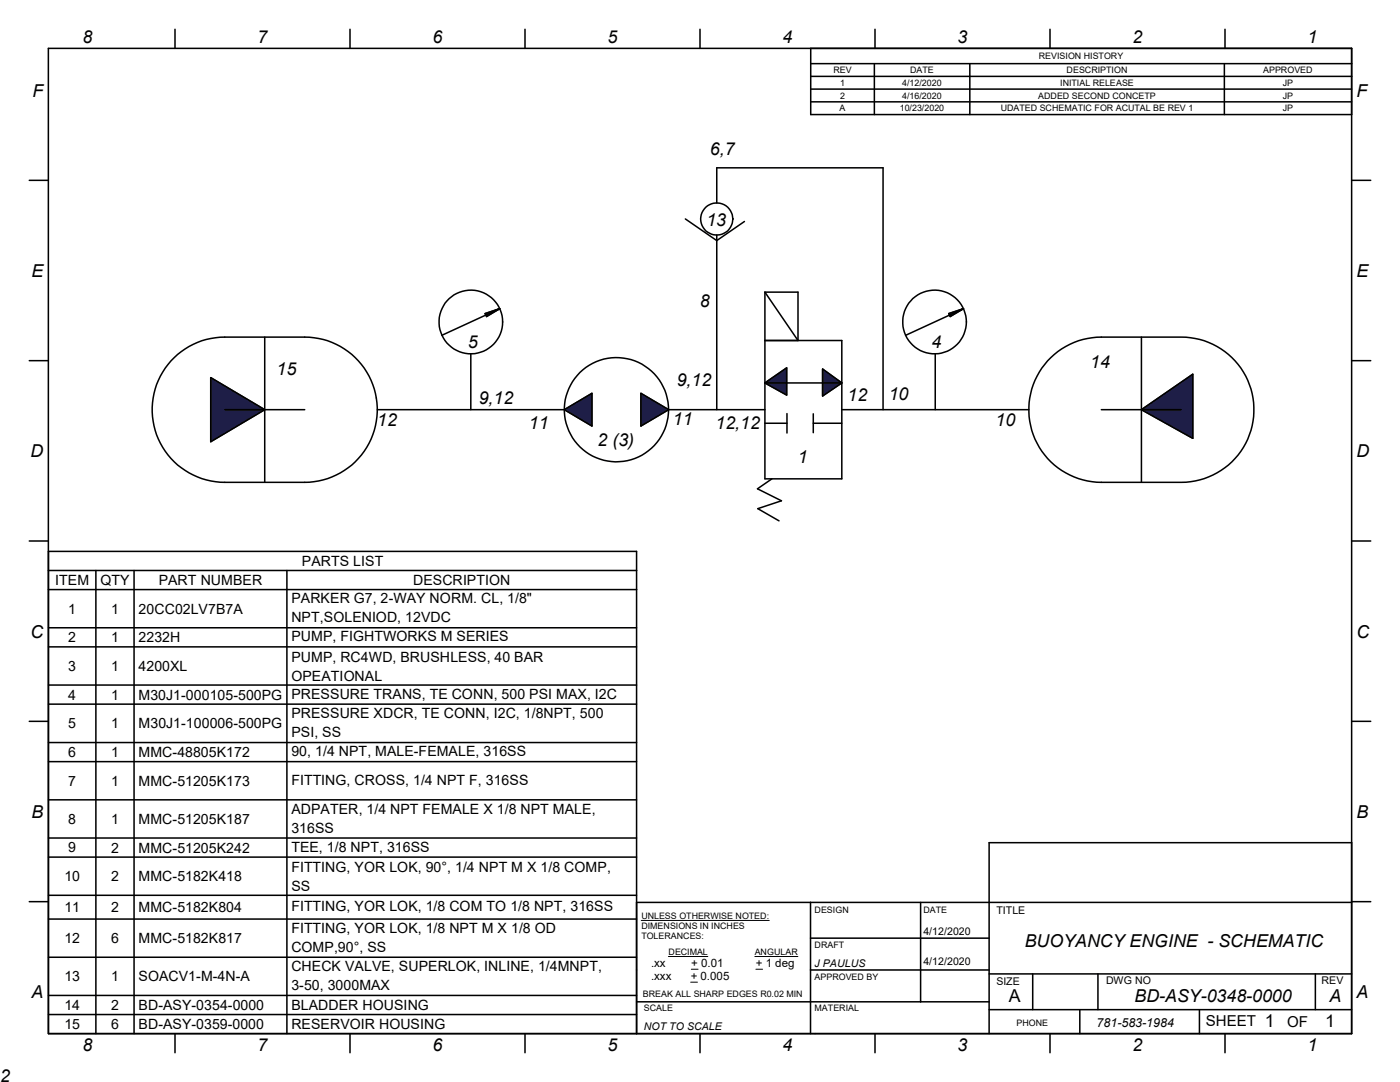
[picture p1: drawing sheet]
<svg xmlns="http://www.w3.org/2000/svg" width="279mm" height="216mm" viewBox="0 0 279 216" stroke-linecap="round" stroke-linejoin="round" font-family="sans-serif">
<defs><g id="words">
<g font-size="3.5">
<text x="16.5" y="8.7">8</text>
<text x="51.4" y="8.7">7</text>
<text x="86.3" y="8.7">6</text>
<text x="121.3" y="8.7">5</text>
<text x="156.2" y="8.7">4</text>
<text x="191.1" y="8.7">3</text>
<text x="226" y="8.7">2</text>
<text x="260.9" y="8.7">1</text>
<text x="6.5" y="19.3">F</text>
<text x="270.7" y="19.3">F</text>
<text x="141.7" y="30.9">6,7</text>
<text x="141" y="45.2">13</text>
<text x="6.3" y="55.2">E</text>
<text x="270.7" y="55.2">E</text>
<text x="139.7" y="61.2">8</text>
<text x="93.4" y="69.5">5</text>
<text x="185.9" y="69.3">4</text>
<text x="55.2" y="74.9">15</text>
<text x="135.1" y="77">9,12</text>
<text x="217.6" y="73.4">14</text>
<text x="95.5" y="80.6">9,12</text>
<text x="169.2" y="80">12</text>
<text x="177.4" y="79.9">10</text>
<text x="75.3" y="85">12</text>
<text x="105.6" y="85.6">11</text>
<text x="119.3" y="89">2 (3)</text>
<text x="134.3" y="84.8">11</text>
<text x="142.8" y="85.5">12,12</text>
<text x="198.7" y="85.1">10</text>
<text x="6.1" y="91.2">D</text>
<text x="159.2" y="92.4">1</text>
<text x="270.7" y="91.2">D</text>
<text x="6.1" y="127.2">C</text>
<text x="270.7" y="127.2">C</text>
<text x="6.3" y="163.2">B</text>
<text x="270.7" y="163.2">B</text>
<text x="204.5" y="189">BUOYANCY ENGINE - SCHEMATIC</text>
<text x="6.3" y="199.2">A</text>
<text x="201.3" y="199.9">A</text>
<text x="226.4" y="199.9">BD-ASY-0348-0000</text>
<text x="265.3" y="199.9">A</text>
<text x="270.7" y="199.2">A</text>
<text x="16.5" y="209.8">8</text>
<text x="51.4" y="209.8">7</text>
<text x="86.3" y="209.8">6</text>
<text x="121.3" y="209.8">5</text>
<text x="156.2" y="209.8">4</text>
<text x="191.1" y="209.8">3</text>
<text x="226" y="209.8">2</text>
<text x="252.4" y="205">1</text>
<text x="260.9" y="209.8">1</text>
<text x="264.5" y="205">1</text>
<text x="0" y="215.9">2</text>
</g>
<g font-size="3">
<text x="240.6" y="204.8">SHEET</text>
<text x="256.9" y="204.8">OF</text>
</g>
<g font-size="2.8">
<text x="60.2" y="112.9">PARTS LIST</text>
<text x="11" y="116.7">ITEM</text>
<text x="20" y="116.7">QTY</text>
<text x="31.7" y="116.7">PART NUMBER</text>
<text x="82.4" y="116.7">DESCRIPTION</text>
<text x="13.6" y="122.5">1</text>
<text x="22.2" y="122.5">1</text>
<text x="27.7" y="122.5">20CC02LV7B7A</text>
<text x="58.2" y="120.4">PARKER G7, 2-WAY NORM. CL, 1/8&quot;</text>
<text x="58.2" y="124.2">NPT,SOLENIOD, 12VDC</text>
<text x="13.6" y="128.2">2</text>
<text x="22.2" y="128.2">1</text>
<text x="27.7" y="128.2">2232H</text>
<text x="58.2" y="128">PUMP, FIGHTWORKS M SERIES</text>
<text x="58.2" y="132">PUMP, RC4WD, BRUSHLESS, 40 BAR</text>
<text x="13.6" y="133.9">3</text>
<text x="22.2" y="133.9">1</text>
<text x="27.7" y="133.9">4200XL</text>
<text x="58.2" y="135.8">OPEATIONAL</text>
<text x="13.6" y="139.6">4</text>
<text x="22.2" y="139.6">1</text>
<text x="27.7" y="139.6">M30J1-000105-500PG</text>
<text x="58.2" y="143.3">PRESSURE XDCR, TE CONN, I2C, 1/8NPT, 500</text>
<text x="58.2" y="139.4">PRESSURE TRANS, TE CONN, 500 PSI MAX, I2C</text>
<text x="13.6" y="145.3">5</text>
<text x="22.2" y="145.3">1</text>
<text x="27.7" y="145.3">M30J1-100006-500PG</text>
<text x="58.2" y="147.1">PSI, SS</text>
<text x="13.6" y="151">6</text>
<text x="22.2" y="151">1</text>
<text x="27.7" y="151">MMC-48805K172</text>
<text x="58.2" y="150.9">90, 1/4 NPT, MALE-FEMALE, 316SS</text>
<text x="13.6" y="156.8">7</text>
<text x="22.2" y="156.8">1</text>
<text x="27.7" y="156.8">MMC-51205K173</text>
<text x="58.2" y="156.6">FITTING, CROSS, 1/4 NPT F, 316SS</text>
<text x="13.6" y="164.4">8</text>
<text x="22.2" y="164.4">1</text>
<text x="27.7" y="164.4">MMC-51205K187</text>
<text x="58.2" y="162.5">ADPATER, 1/4 NPT FEMALE X 1/8 NPT MALE,</text>
<text x="58.2" y="166.3">316SS</text>
<text x="13.6" y="170.1">9</text>
<text x="22.2" y="170.1">2</text>
<text x="27.7" y="170.1">MMC-51205K242</text>
<text x="58.2" y="169.9">TEE, 1/8 NPT, 316SS</text>
<text x="58.2" y="173.9">FITTING, YOR LOK, 90°, 1/4 NPT M X 1/8 COMP,</text>
<text x="12.8" y="175.8">10</text>
<text x="22.2" y="175.9">2</text>
<text x="27.7" y="175.9">MMC-5182K418</text>
<text x="58.2" y="177.8">SS</text>
<text x="12.8" y="182">11</text>
<text x="22.2" y="182">2</text>
<text x="27.7" y="182">MMC-5182K804</text>
<text x="58.2" y="181.8">FITTING, YOR LOK, 1/8 COM TO 1/8 NPT, 316SS</text>
<text x="12.8" y="188.2">12</text>
<text x="22.2" y="188.2">6</text>
<text x="27.7" y="188.2">MMC-5182K817</text>
<text x="58.2" y="186.1">FITTING, YOR LOK, 1/8 NPT M X 1/8 OD</text>
<text x="58.2" y="189.9">COMP,90°, SS</text>
<text x="12.8" y="195.8">13</text>
<text x="22.2" y="195.8">1</text>
<text x="27.7" y="195.8">SOACV1-M-4N-A</text>
<text x="58.2" y="193.7">CHECK VALVE, SUPERLOK, INLINE, 1/4MNPT,</text>
<text x="58.2" y="197.5">3-50, 3000MAX</text>
<text x="12.8" y="201.5">14</text>
<text x="22.2" y="201.5">2</text>
<text x="27.7" y="201.5">BD-ASY-0354-0000</text>
<text x="58.2" y="201.5">BLADDER HOUSING</text>
<text x="12.8" y="205.3">15</text>
<text x="22.2" y="205.3">6</text>
<text x="27.7" y="205.3">BD-ASY-0359-0000</text>
<text x="58.2" y="205.3">RESERVOIR HOUSING</text>
</g>
<text font-size="2.5" x="218.8" y="204.8">781-583-1984</text>
<g font-size="2.3">
<text x="129.9" y="193">.xx</text>
<text x="129.9" y="195.6">.xxx</text>
<text x="137.8" y="195.6">+ 0.005</text>
<text x="138" y="193">+ 0.01</text>
<text x="150.8" y="193">+ 1 deg</text>
</g>
<g font-size="2.1">
<text x="198.9" y="182.4">TITLE</text>
<text x="184.3" y="186.5">4/12/2020</text>
<text x="162.6" y="192.9">J PAULUS</text>
<text x="184.3" y="192.6">4/12/2020</text>
<text x="198.8" y="196.4">SIZE</text>
<text x="220.7" y="196.4">DWG NO</text>
<text x="263.7" y="196.3">REV</text>
<text x="128.5" y="205.6">NOT TO SCALE</text>
</g>
<g font-size="1.8">
<text x="207.3" y="11.8">REVISION HISTORY</text>
<text x="166.3" y="14.6">REV</text>
<text x="167.6" y="17.2">1</text>
<text x="180.1" y="17.2">4/12/2020</text>
<text x="181.6" y="14.6">DATE</text>
<text x="211.6" y="17.2">INITIAL RELEASE</text>
<text x="212.9" y="14.6">DESCRIPTION</text>
<text x="252.1" y="14.6">APPROVED</text>
<text x="256" y="17.1">JP</text>
<text x="167.5" y="22.2">A</text>
<text x="167.6" y="19.7">2</text>
<text x="179.6" y="22.2">10/23/2020</text>
<text x="180.1" y="19.7">4/16/2020</text>
<text x="199.7" y="22.2">UDATED SCHEMATIC FOR ACUTAL BE REV 1</text>
<text x="207.2" y="19.7">ADDED SECOND CONCETP</text>
<text x="256" y="19.7">JP</text>
<text x="256" y="22.2">JP</text>
<text x="128" y="183.4">UNLESS OTHERWISE NOTED:</text>
<text x="128" y="185.4">DIMENSIONS IN INCHES</text>
<text x="162.6" y="182.2">DESIGN</text>
<text x="184.3" y="182.1">DATE</text>
<text x="128" y="187.3">TOLERANCES:</text>
<text x="133.4" y="190.5">DECIMAL</text>
<text x="150.6" y="190.5">ANGULAR</text>
<text x="162.6" y="189.2">DRAFT</text>
<text x="162.6" y="195.6">APPROVED BY</text>
<text x="128.3" y="199">BREAK ALL SHARP EDGES R0.02 MIN</text>
<text x="128.5" y="201.8">SCALE</text>
<text x="162.6" y="201.8">MATERIAL</text>
<text x="202.9" y="204.8">PHONE</text>
</g>
</g></defs>
<g fill="#1e1e47" stroke="#1e1e47" stroke-width=".3">
<path d="M97 62.9l2.7-1.3-2.6 1.6z"/>
<path d="M96.8 62.6l2.9-1-2.7 1.3z"/>
<path d="M112.6 81.7l5.5-3.2v6.5z"/>
<path d="M42.1 75.4l10.7 6.3-10.7 6.4z"/>
<path d="M127.9 78.5l5.5 3.2-5.5 3.3z"/>
<path d="M164.2 73.6l3.8 2.8-3.8 2.6z"/>
<path d="M152.7 76.4l4.3-3v5.4z"/>
<path d="M189.4 62.6l2.9-1-2.8 1.3z"/>
<path d="M189.5 62.9l2.8-1.3-2.7 1.6z"/>
<path d="M227.8 81.7l10.2-7v12.8z"/>
</g>
<g fill="none" stroke="#000" stroke-width=".3">
<path d="M9.7 9.7h260v196.5h-260zM34.9 5.8v3.9M69.8 5.8v3.9M104.8 5.8v3.9M139.7 5.8v3.9M161.8 9.7v13.2h107.9M161.8 12.7h107.9M161.8 15.2h107.9M161.8 17.8h107.9M174.5 12.7v10.2M174.6 5.8v3.9M193.5 12.7v10.2"/>
<path d="M209.5 5.8v3.9M244.3 12.7v10.2M244.5 5.8v3.9M5.8 36h3.9M161.8 20.3h107.9M269.7 36h3.9M136.8 43.7l6.2 4.3 5.6-3.8M143 40.5v-7h33.2v48.2M143 46.9v34.8M152.7 58.3v37.2h15.3v-27.6h-15.3M152.7 58.3h6.6v9.6zM5.8 72h3.9"/>
<path d="M34.1 72a14.6 14.6 0 0 1 10.8-4.7h15.9a14.5 14.5 0 0 1 14.5 14.5 14.5 14.5 0 0 1-14.5 14.4h-15.9a14.5 14.5 0 0 1-13.3-8.6 14.5 14.5 0 0 1 2.5-15.6zM42.1 75.4l10.7 6.3-10.7 6.4zM52.8 67.3v28.9M94 70.6v11.1M96.8 62.6l2.9-1-2.6 1.6zM99.7 61.6l-11.5 5.3M115.7 74.3a10.4 10.4 0 0 1 11.4-2.2 10.4 10.4 0 0 1 6.3 9.6l-5.5 3.3v-6.5l5.5 3.2a10.4 10.4 0 0 1-14.4 9.6 10.4 10.4 0 0 1-3.3-17zM152.7 76.4h15.3M152.7 76.4l4.3-3v5.4zM164.2 73.6l3.8 2.8-3.8 2.6zM186.6 70.6v11.1M189.4 62.6l2.9-1-2.7 1.6z"/>
<path d="M192.3 61.6l-11.6 5.3M209.1 72a14.6 14.6 0 0 1 10.7-4.7h16a14.5 14.5 0 0 1 14.4 14.5 14.5 14.5 0 0 1-14.4 14.4h-16a14.5 14.5 0 0 1-13.3-8.6 14.5 14.5 0 0 1 2.6-15.6zM227.8 67.3v28.9M269.7 72h3.9M44.9 81.7h15.9M75.3 81.7h37.3M112.6 81.7l5.5-3.2v6.5zM133.4 81.7h19.3M152.7 84.5h4.4M154.1 95.5l-2.9 2 4.8 2.4-4.8 1.6 4.3 2.4M157.1 82.5v3.9M162.3 82.6v3.7"/>
<path d="M162.3 84.5h5.7M168 81.7h37.3M219.8 81.7h16M227.8 81.7l10.2-7v12.8zM5.8 107.9h3.9M9.7 113.8h117.3M9.7 117.6h117.3M19.1 113.8v92.4M26.8 113.8v92.4M57.3 113.8v92.4M269.7 107.9h3.9M9.7 125.3h117.3"/>
<path d="M9.7 129.1h117.3M9.7 136.7h117.3M5.8 143.9h3.9M9.7 140.5h117.3M9.7 148.2h117.3M9.7 152h117.3M9.7 159.6h117.3M269.7 143.9h3.9M5.8 179.9h3.9M9.7 167.2h117.3M9.7 171h117.3M9.7 178.6h117.3"/>
<path d="M269.7 168.1h-72.3v38.1M269.7 179.9h3.9M9.7 183.4h117.3M9.7 191h117.3M9.7 198.6h117.3M127 180.1h142.7M127 199.9h70.4M161.8 187.2h35.6M161.8 193.5h35.6M161.8 180.1v26.1M183.7 180.1v19.8M197.4 194.3h72.3"/>
<path d="M206.1 194.3v7.2M219.1 194.3v7.2M262.5 194.3v7.2M9.7 202.4h117.3M34.9 206.2v3.9M69.8 206.2v3.9M104.8 206.2v3.9M127 206.2v-96.2h-117.3v96.2h260M139.7 206.2v3.9M174.6 206.2v3.9M197.4 201.5h72.3M209.5 206.2v3.9"/>
<path d="M215.5 201.5v4.7M239.4 201.5v4.7M244.5 206.2v3.9"/>
<circle cx="143.1" cy="43.7" r="3.2"/>
<circle cx="94" cy="64.3" r="6.4"/>
<circle cx="186.5" cy="64.2" r="6.4"/>
</g>
<path d="M128 183.7h25.5M133.4 190.9h7.9M137.8 196h1.4M138 193.4h1.3M150.6 190.9h8.6M150.9 193.4h1.3" fill="none" stroke="#000" stroke-width=".2"/>
<use href="#words"/>
</svg>
